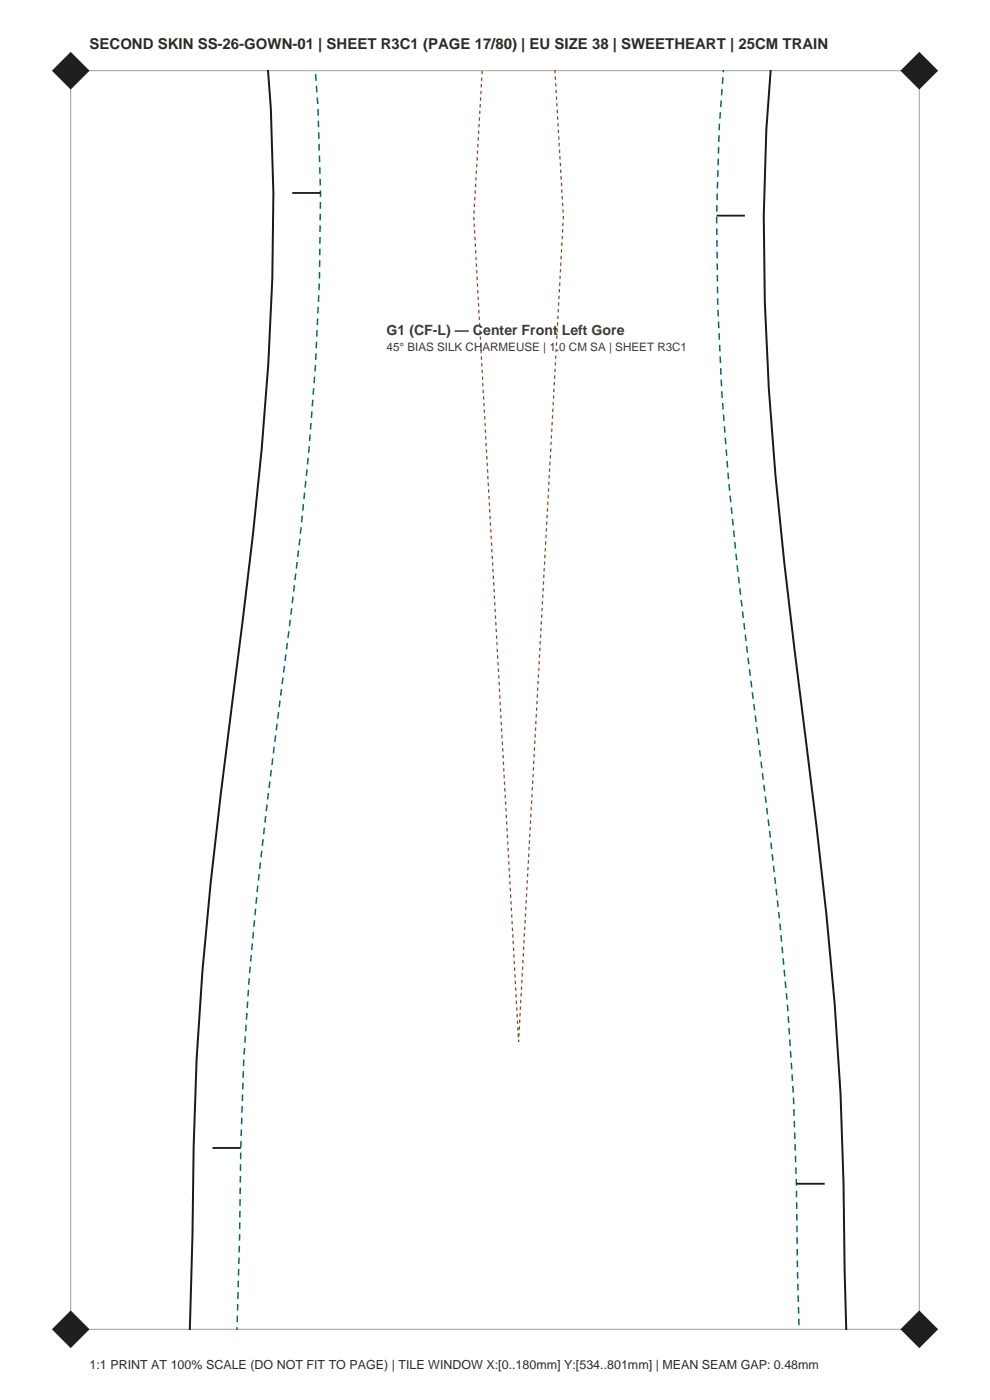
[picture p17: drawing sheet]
<svg xmlns="http://www.w3.org/2000/svg" width="210mm" height="297mm" viewBox="0 0 210 297" stroke-linecap="round" stroke-linejoin="round" font-family="sans-serif">
<defs><g id="words">
<text font-size="3.2" fill="#2e2b26" x="19" y="10.5">SECOND SKIN SS-26-GOWN-01 | SHEET R3C1 (PAGE 17/80) | EU SIZE 38 | SWEETHEART | 25CM TRAIN</text>
<text font-size="3" fill="#403b33" x="82" y="71">G1 (CF-L) — Center Front Left Gore</text>
<text font-size="2.6" fill="#2e2b26" x="19" y="290.5">1:1 PRINT AT 100% SCALE (DO NOT FIT TO PAGE) | TILE WINDOW X:[0..180mm] Y:[534..801mm] | MEAN SEAM GAP: 0.48mm</text>
<text font-size="2.5" fill="#403b33" x="82" y="74.5">45° BIAS SILK CHARMEUSE | 1.0 CM SA | SHEET R3C1</text>
</g></defs>
<path d="M15 15h180v267h-180z" fill="none" stroke="#a69e8f" stroke-width=".21"/>
<g fill="#1f1f1f">
<path d="M11 282l4-4 4 4-4 4z" fill-rule="evenodd"/>
<path d="M191 282l4-4 4 4-4 4z" fill-rule="evenodd"/>
<path d="M11 15l4-4 4 4-4 4z" fill-rule="evenodd"/>
<path d="M191 15l4-4 4 4-4 4z" fill-rule="evenodd"/>
</g>
<path d="M56.9 14.9a424.3 424.3 0 0 1 0 62.3 1117 1117 0 0 1-7.8 73 953.2 953.2 0 0 0-7.4 74.4l-.6 18.7-.3 18.4-.5 20.4M163.5 14.9a440.8 440.8 0 0 0-.4 67.6 1148.9 1148.9 0 0 0 7.8 74 980 980 0 0 1 7.4 75.5l.6 18.9 .3 18.7 .3 12.5" fill="none" stroke="#1a1a1a" stroke-width=".42"/>
<path d="M153.4 14.9a449 449 0 0 0-.3 68.2 1156.7 1156.7 0 0 0 7.9 74.7 970.7 970.7 0 0 1 7.3 74.7l.6 18.6 .3 18.7 .3 12.3M50.3 282.1l.5-20.2a683.8 683.8 0 0 1 5.9-92 2448.6 2448.6 0 0 0 8.8-73.7 519.9 519.9 0 0 0 1.9-73.7l-.5-7.6" fill="none" stroke="#036970" stroke-width=".32" stroke-dasharray="1.4 1.1" stroke-linecap="butt"/>
<path d="M117.7 14.9l1.8 31.1-9.5 175-9.5-175 1.8-31.1" fill="none" stroke="#9e401f" stroke-width=".26" stroke-dasharray=".7 .7" stroke-linecap="butt"/>
<path d="M62 40.9h6M152 45.7h6M45.1 243.5h6M168.9 251.1h6" fill="none" stroke="#1a1a1a" stroke-width=".39"/>
<use href="#words"/>
</svg>
